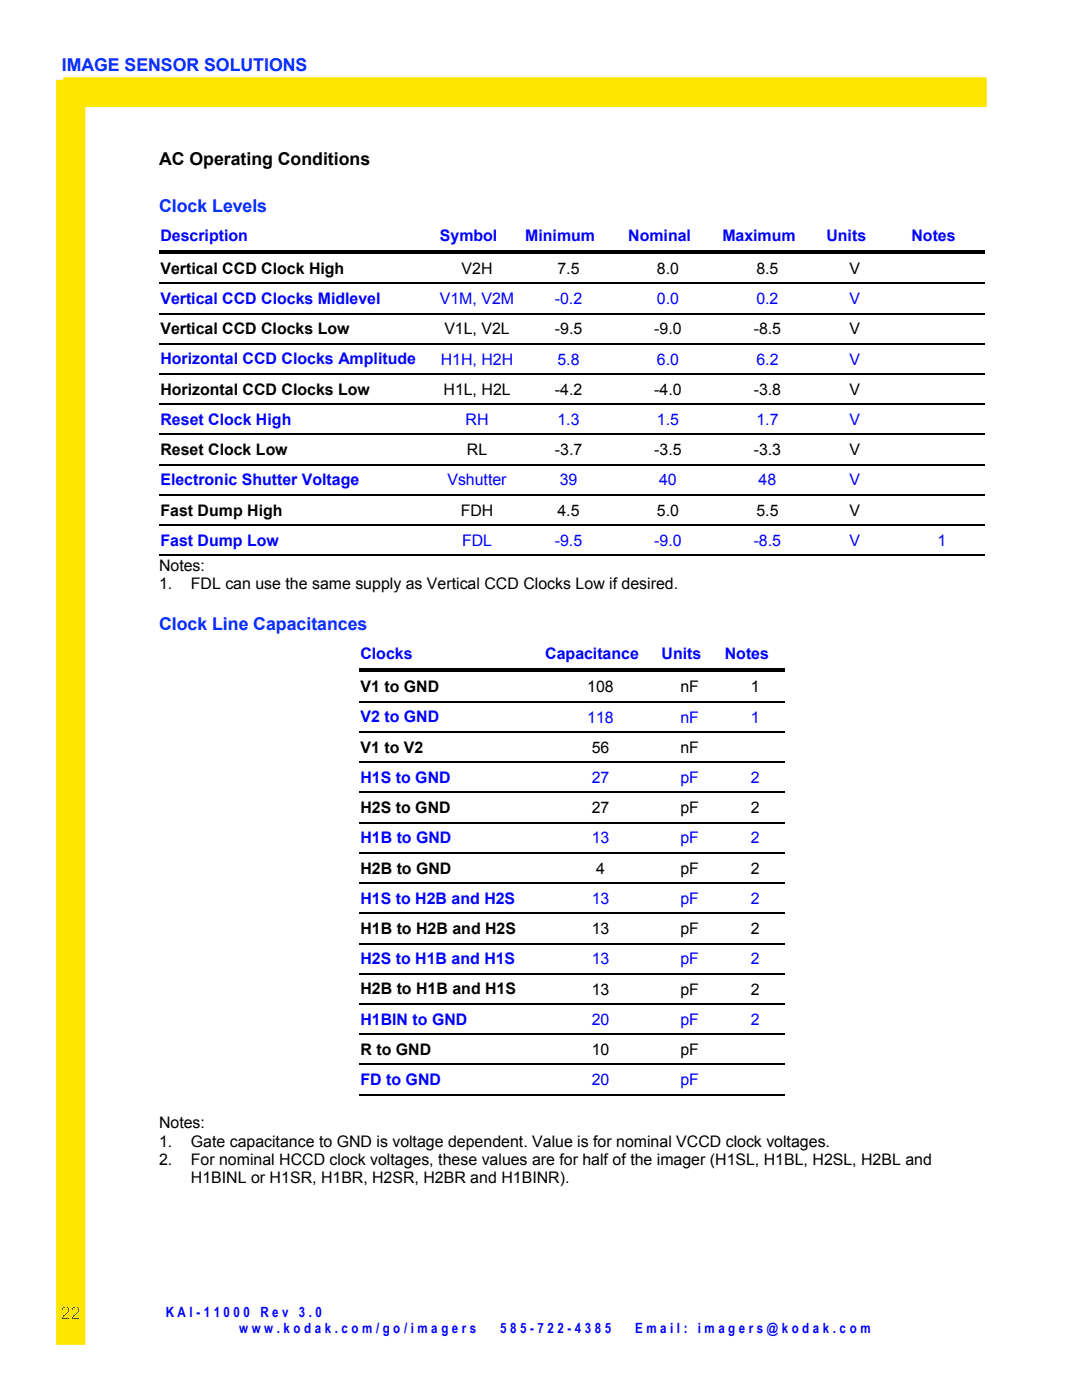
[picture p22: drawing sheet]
<svg xmlns="http://www.w3.org/2000/svg" width="216mm" height="279mm" viewBox="0 0 216 279" stroke-linecap="round" stroke-linejoin="round" font-family="sans-serif">
<defs><g id="words">
<g font-size="3.5" fill="#0035ff">
<text x="12.3" y="14.2">IMAGE SENSOR SOLUTIONS</text>
<text x="31.7" y="42.3">Clock Levels</text>
<text x="31.7" y="125.8">Clock Line Capacitances</text>
</g>
<text font-size="3.5" x="31.7" y="32.9">AC Operating Conditions</text>
<text font-size="3.5" fill="#f00" x="12.1" y="263.3">22</text>
<g font-size="3.2" fill="#00f">
<text x="32" y="48.1">Description</text>
<text x="87.8" y="48.1">Symbol</text>
<text x="104.8" y="48.1">Minimum</text>
<text x="125.4" y="48.1">Nominal</text>
<text x="144.1" y="48.1">Maximum</text>
<text x="164.9" y="48.1">Units</text>
<text x="181.9" y="48.1">Notes</text>
<text x="32" y="60.7">Vertical CCD Clocks Midlevel</text>
<text x="87.8" y="60.7">V1M, V2M</text>
<text x="110.7" y="60.7">-0.2</text>
<text x="131.1" y="60.7">0.0</text>
<text x="150.9" y="60.7">0.2</text>
<text x="169.5" y="60.7">V</text>
<text x="32" y="72.7">Horizontal CCD Clocks Amplitude</text>
<text x="88" y="72.8">H1H, H2H</text>
<text x="111.2" y="72.8">5.8</text>
<text x="131.1" y="72.8">6.0</text>
<text x="150.9" y="72.8">6.2</text>
<text x="169.5" y="72.8">V</text>
<text x="32" y="84.8">Reset Clock High</text>
<text x="92.9" y="84.8">RH</text>
<text x="111.2" y="84.8">1.3</text>
<text x="131.1" y="84.8">1.5</text>
<text x="150.9" y="84.8">1.7</text>
<text x="169.5" y="84.8">V</text>
<text x="32" y="96.9">Electronic Shutter Voltage</text>
<text x="89.3" y="96.9">Vshutter</text>
<text x="111.7" y="96.9">39</text>
<text x="131.5" y="96.9">40</text>
<text x="151.4" y="96.9">48</text>
<text x="169.5" y="96.9">V</text>
<text x="32" y="108.9">Fast Dump Low</text>
<text x="92.2" y="108.9">FDL</text>
<text x="110.7" y="108.9">-9.5</text>
<text x="130.5" y="108.9">-9.0</text>
<text x="150.4" y="108.9">-8.5</text>
<text x="169.5" y="108.9">V</text>
<text x="187" y="108.9">1</text>
<text x="71.9" y="131.6">Clocks</text>
<text x="108.8" y="131.6">Capacitance</text>
<text x="132" y="131.6">Units</text>
<text x="144.6" y="131.6">Notes</text>
<text x="71.9" y="144.2">V2 to GND</text>
<text x="117.2" y="144.2">118</text>
<text x="135.8" y="144.2">nF</text>
<text x="149.8" y="144.2">1</text>
<text x="71.9" y="156.2">H1S to GND</text>
<text x="118.1" y="156.3">27</text>
<text x="135.8" y="156.3">pF</text>
<text x="149.8" y="156.3">2</text>
<text x="71.9" y="168.3">H1B to GND</text>
<text x="118.1" y="168.3">13</text>
<text x="135.8" y="168.3">pF</text>
<text x="149.8" y="168.3">2</text>
<text x="71.9" y="180.4">H1S to H2B and H2S</text>
<text x="118.1" y="180.4">13</text>
<text x="135.8" y="180.4">pF</text>
<text x="149.8" y="180.4">2</text>
<text x="71.9" y="192.4">H2S to H1B and H1S</text>
<text x="118.1" y="192.5">13</text>
<text x="135.8" y="192.5">pF</text>
<text x="149.8" y="192.5">2</text>
<text x="71.9" y="204.5">H1BIN to GND</text>
<text x="118.1" y="204.5">20</text>
<text x="135.8" y="204.5">pF</text>
<text x="149.8" y="204.5">2</text>
<text x="71.9" y="216.6">FD to GND</text>
<text x="118.1" y="216.6">20</text>
<text x="135.8" y="216.6">pF</text>
</g>
<g font-size="3.2">
<text x="32" y="54.6">Vertical CCD Clock High</text>
<text x="92.1" y="54.7">V2H</text>
<text x="111.2" y="54.7">7.5</text>
<text x="131.1" y="54.7">8.0</text>
<text x="150.9" y="54.7">8.5</text>
<text x="169.5" y="54.7">V</text>
<text x="32" y="66.7">Vertical CCD Clocks Low</text>
<text x="88.7" y="66.7">V1L, V2L</text>
<text x="110.7" y="66.7">-9.5</text>
<text x="130.6" y="66.7">-9.0</text>
<text x="150.4" y="66.7">-8.5</text>
<text x="169.5" y="66.7">V</text>
<text x="32" y="78.8">Horizontal CCD Clocks Low</text>
<text x="88.5" y="78.8">H1L, H2L</text>
<text x="110.7" y="78.8">-4.2</text>
<text x="130.6" y="78.8">-4.0</text>
<text x="150.4" y="78.8">-3.8</text>
<text x="169.5" y="78.8">V</text>
<text x="32" y="90.8">Reset Clock Low</text>
<text x="93.2" y="90.9">RL</text>
<text x="110.7" y="90.9">-3.7</text>
<text x="130.6" y="90.9">-3.5</text>
<text x="150.4" y="90.9">-3.3</text>
<text x="169.5" y="90.9">V</text>
<text x="32" y="102.9">Fast Dump High</text>
<text x="91.9" y="102.9">FDH</text>
<text x="111.2" y="102.9">4.5</text>
<text x="131.1" y="102.9">5.0</text>
<text x="150.9" y="102.9">5.5</text>
<text x="169.5" y="102.9">V</text>
<text x="31.7" y="113.9">Notes:</text>
<text x="31.7" y="117.6">1.</text>
<text x="38.1" y="117.6">FDL can use the same supply as Vertical CCD Clocks Low if desired.</text>
<text x="71.9" y="138.2">V1 to GND</text>
<text x="117.2" y="138.2">108</text>
<text x="135.8" y="138.2">nF</text>
<text x="149.8" y="138.2">1</text>
<text x="71.9" y="150.2">V1 to V2</text>
<text x="118.1" y="150.2">56</text>
<text x="135.8" y="150.2">nF</text>
<text x="71.9" y="162.3">H2S to GND</text>
<text x="118.1" y="162.3">27</text>
<text x="135.8" y="162.3">pF</text>
<text x="149.8" y="162.3">2</text>
<text x="71.9" y="174.3">H2B to GND</text>
<text x="118.9" y="174.4">4</text>
<text x="135.8" y="174.4">pF</text>
<text x="149.8" y="174.4">2</text>
<text x="71.9" y="186.4">H1B to H2B and H2S</text>
<text x="118.1" y="186.4">13</text>
<text x="135.8" y="186.4">pF</text>
<text x="149.8" y="186.4">2</text>
<text x="71.9" y="198.5">H2B to H1B and H1S</text>
<text x="118.1" y="198.5">13</text>
<text x="135.8" y="198.5">pF</text>
<text x="149.8" y="198.5">2</text>
<text x="71.9" y="210.5">R to GND</text>
<text x="118.1" y="210.6">10</text>
<text x="135.8" y="210.6">pF</text>
<text x="31.7" y="225.2">Notes:</text>
<text x="31.7" y="228.9">1.</text>
<text x="31.7" y="232.5">2.</text>
<text x="38.1" y="228.9">Gate capacitance to GND is voltage dependent. Value is for nominal VCCD clock voltages.</text>
<text x="38.1" y="232.5">For nominal HCCD clock voltages, these values are for half of the imager (H1SL, H1BL, H2SL, H2BL and</text>
<text x="38.1" y="236.1">H1BINL or H1SR, H1BR, H2SR, H2BR and H1BINR).</text>
</g>
<g font-size="2.8" fill="#00f">
<text x="33.1" y="262.8">K A I - 1 1 0 0 0</text>
<text x="52" y="262.8">R e v</text>
<text x="59.6" y="262.8">3 . 0</text>
<text x="47.7" y="266">w w w . k o d a k . c o m / g o / i m a g e r s</text>
<text x="99.8" y="266">5 8 5 - 7 2 2 - 4 3 8 5</text>
<text x="126.7" y="266">E m a i l :</text>
<text x="139.2" y="266">i m a g e r s @ k o d a k . c o m</text>
</g>
</g></defs>
<path d="M12.7 18.4h184.1M14.1 15.9v252.5" fill="none" stroke="#ffe600" stroke-width="5.8" stroke-linecap="butt"/>
<path d="M31.8 49.9h146.5v.7h-146.5zM178.3 49.9h18.2v.7h-18.2zM71.7 133.4h72.1v.8h-72.1zM143.8 133.4h12.8v.8h-12.8z" fill="#000"/>
<g fill="none" stroke="#000" stroke-width=".25">
<path d="M31.8 56.5h164.7M31.8 62.6h164.7M31.8 68.6h164.7M31.8 74.6h164.7M31.8 80.7h164.7M31.8 86.7h164.7M31.8 92.7h164.7M31.8 98.8h164.7M31.8 104.8h164.7M31.8 110.8h164.7M71.7 140.1h84.9M71.7 146.1h84.9"/>
<path d="M71.7 152.1h84.9M71.7 158.2h84.9M71.7 164.2h84.9M71.7 170.2h84.9M71.7 176.2h84.9M71.7 182.3h84.9M71.7 188.3h84.9M71.7 194.3h84.9M71.7 200.4h84.9M71.7 206.4h84.9M71.7 212.4h84.9M71.7 218.5h84.9"/>
</g>
<use href="#words"/>
</svg>
